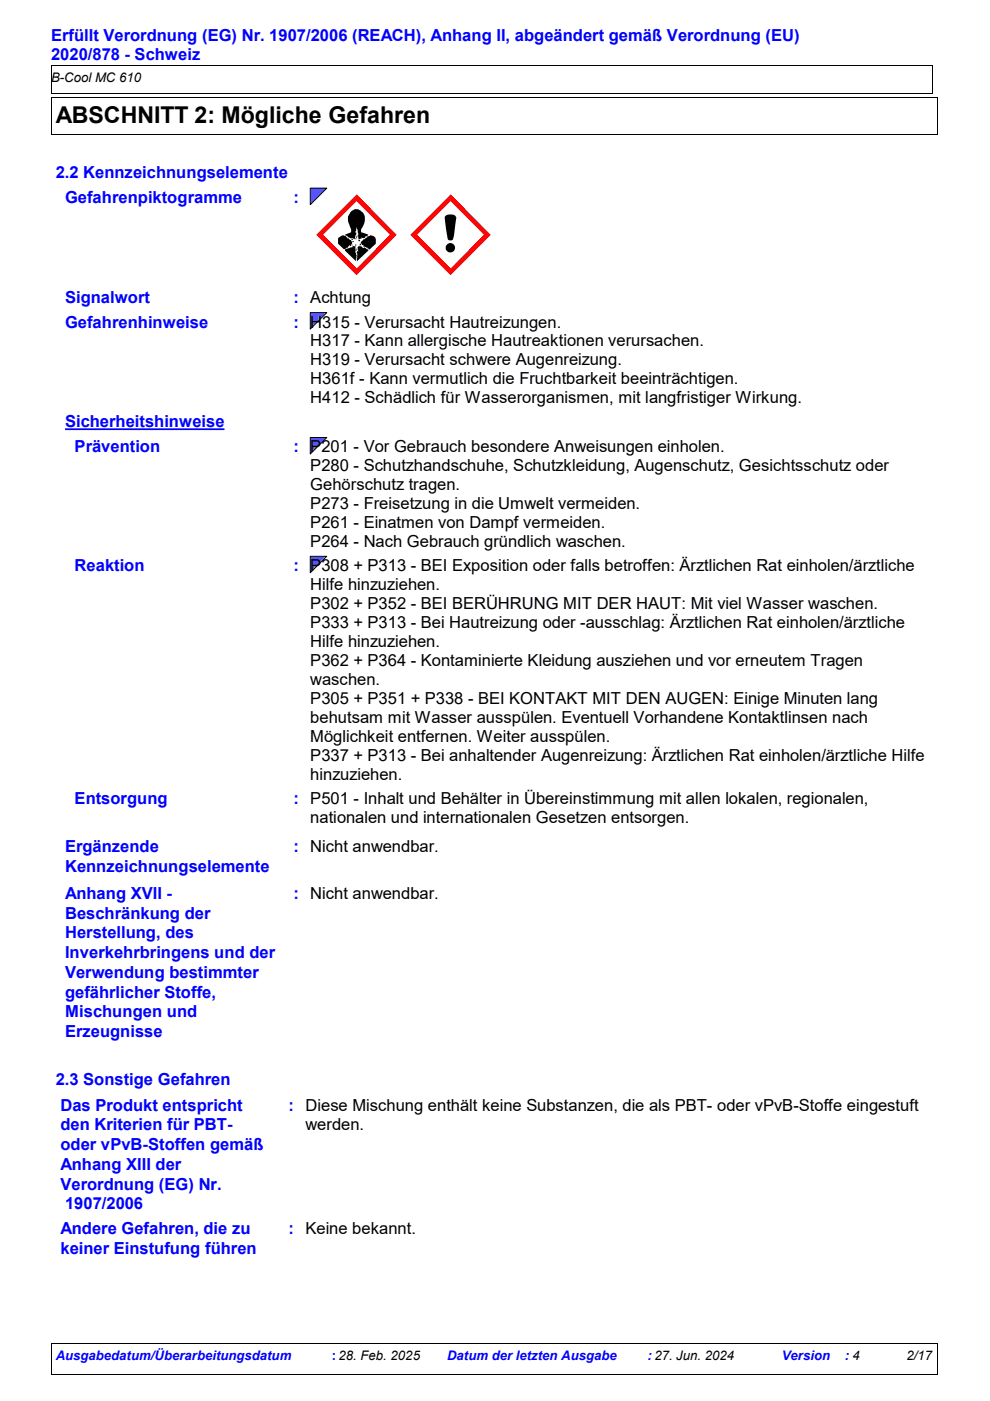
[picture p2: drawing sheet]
<svg xmlns="http://www.w3.org/2000/svg" width="210mm" height="297mm" viewBox="0 0 210 297" stroke-linecap="round" stroke-linejoin="round" font-family="sans-serif">
<defs><g id="words">
<text font-size="4.9" x="11.8" y="26.1">ABSCHNITT 2: Mögliche Gefahren</text>
<g font-size="3.5" fill="#00f">
<text x="10.8" y="8.6">Erfüllt Verordnung (EG) Nr. 1907/2006 (REACH), Anhang II, abgeändert gemäß Verordnung (EU)</text>
<text x="10.8" y="12.8">2020/878 - Schweiz</text>
<text x="11.8" y="37.8">2.2 Kennzeichnungselemente</text>
<text x="13.8" y="43.1">Gefahrenpiktogramme</text>
<text x="62.2" y="43.1">:</text>
<text x="13.8" y="64.1">Signalwort</text>
<text x="62.2" y="64.1">: Achtung</text>
<text x="13.8" y="69.4">Gefahrenhinweise</text>
<text x="62.2" y="69.4">:</text>
<text x="13.8" y="90.6">Sicherheitshinweise</text>
<text x="15.8" y="95.9">Prävention</text>
<text x="62.2" y="95.9">:</text>
<text x="15.8" y="121.1">Reaktion</text>
<text x="62.2" y="121.1">:</text>
<text x="15.8" y="170.4">Entsorgung</text>
<text x="62.2" y="170.4">: P501 - Inhalt und Behälter in Übereinstimmung mit allen lokalen, regionalen,</text>
<text x="13.8" y="180.6">Ergänzende</text>
<text x="13.8" y="184.8">Kennzeichnungselemente</text>
<text x="62.2" y="180.6">: Nicht anwendbar.</text>
<text x="13.8" y="190.6">Anhang XVII -</text>
<text x="62.2" y="190.6">: Nicht anwendbar.</text>
<text x="13.8" y="194.8">Beschränkung der</text>
<text x="13.8" y="199">Herstellung, des</text>
<text x="13.8" y="203.1">Inverkehrbringens und der</text>
<text x="13.8" y="207.3">Verwendung bestimmter</text>
<text x="13.8" y="211.5">gefährlicher Stoffe,</text>
<text x="13.8" y="215.7">Mischungen und</text>
<text x="13.8" y="219.9">Erzeugnisse</text>
<text x="11.8" y="230.1">2.3 Sonstige Gefahren</text>
<text x="12.8" y="235.5">Das Produkt entspricht</text>
<text x="12.8" y="239.7">den Kriterien für PBT-</text>
<text x="61.2" y="235.5">: Diese Mischung enthält keine Substanzen, die als PBT- oder vPvB-Stoffe eingestuft</text>
<text x="12.8" y="243.9">oder vPvB-Stoffen gemäß</text>
<text x="12.8" y="248">Anhang XIII der</text>
<text x="12.8" y="252.2">Verordnung (EG) Nr.</text>
<text x="13.8" y="256.4">1907/2006</text>
<text x="12.8" y="261.7">Andere Gefahren, die zu</text>
<text x="61.2" y="261.7">: Keine bekannt.</text>
<text x="12.8" y="265.9">keiner Einstufung führen</text>
</g>
<g font-size="3.5">
<text x="65.8" y="69.4">H315 - Verursacht Hautreizungen.</text>
<text x="65.8" y="73.5">H317 - Kann allergische Hautreaktionen verursachen.</text>
<text x="65.8" y="77.5">H319 - Verursacht schwere Augenreizung.</text>
<text x="65.8" y="81.5">H361f - Kann vermutlich die Fruchtbarkeit beeinträchtigen.</text>
<text x="65.8" y="85.5">H412 - Schädlich für Wasserorganismen, mit langfristiger Wirkung.</text>
<text x="65.8" y="95.9">P201 - Vor Gebrauch besondere Anweisungen einholen.</text>
<text x="65.8" y="99.9">P280 - Schutzhandschuhe, Schutzkleidung, Augenschutz, Gesichtsschutz oder</text>
<text x="65.8" y="104">Gehörschutz tragen.</text>
<text x="65.8" y="108">P273 - Freisetzung in die Umwelt vermeiden.</text>
<text x="65.8" y="112">P261 - Einatmen von Dampf vermeiden.</text>
<text x="65.8" y="116">P264 - Nach Gebrauch gründlich waschen.</text>
<text x="65.8" y="121.1">P308 + P313 - BEI Exposition oder falls betroffen: Ärztlichen Rat einholen/ärztliche</text>
<text x="65.8" y="125.2">Hilfe hinzuziehen.</text>
<text x="65.8" y="129.2">P302 + P352 - BEI BERÜHRUNG MIT DER HAUT: Mit viel Wasser waschen.</text>
<text x="65.8" y="133.2">P333 + P313 - Bei Hautreizung oder -ausschlag: Ärztlichen Rat einholen/ärztliche</text>
<text x="65.8" y="137.2">Hilfe hinzuziehen.</text>
<text x="65.8" y="141.2">P362 + P364 - Kontaminierte Kleidung ausziehen und vor erneutem Tragen</text>
<text x="65.8" y="145.3">waschen.</text>
<text x="65.8" y="149.3">P305 + P351 + P338 - BEI KONTAKT MIT DEN AUGEN: Einige Minuten lang</text>
<text x="65.8" y="153.3">behutsam mit Wasser ausspülen. Eventuell Vorhandene Kontaktlinsen nach</text>
<text x="65.8" y="157.3">Möglichkeit entfernen. Weiter ausspülen.</text>
<text x="65.8" y="161.3">P337 + P313 - Bei anhaltender Augenreizung: Ärztlichen Rat einholen/ärztliche Hilfe</text>
<text x="65.8" y="165.4">hinzuziehen.</text>
<text x="65.8" y="174.4">nationalen und internationalen Gesetzen entsorgen.</text>
<text x="64.8" y="239.5">werden.</text>
</g>
<g font-size="2.8">
<text x="10.8" y="17.4">B-Cool MC 610</text>
<text x="192.2" y="288.4">2/17</text>
</g>
<g font-size="2.8" fill="#00f">
<text x="11.8" y="288.4">Ausgabedatum/Überarbeitungsdatum</text>
<text x="70.3" y="288.4">: 28. Feb. 2025</text>
<text x="94.8" y="288.4">Datum der letzten Ausgabe</text>
<text x="137.3" y="288.4">: 27. Jun. 2024</text>
<text x="165.7" y="288.4">Version</text>
<text x="179.1" y="288.4">: 4</text>
</g>
</g></defs>
<path d="M10.8 13.9h186.9v5.9h-186.9M10.9 13.8v6M10.8 20.7h187.9M10.8 28.5h187.9M10.9 20.6v7.9M198.7 20.6v7.9" fill="none" stroke="#000" stroke-width=".21"/>
<g fill="#000">
<path d="M10.7 13.8h.2v.2h-.2zM10.7 19.8h.3v.1h-.3zM10.7 13.8h.3v.1h-.3zM10.7 19.7h.2v.2h-.2zM197.6 13.8h.2v.2h-.2zM197.6 13.8h.2v.1h-.2zM197.6 19.8h.2v.1h-.2zM197.6 19.7h.2v.2h-.2zM10.7 20.6h.2v.2h-.2zM10.7 28.4h.3v.2h-.3zM10.7 20.6h.3v.1h-.3zM10.7 28.4h.2v.2h-.2z"/>
<path d="M198.6 20.6h.2v.2h-.2zM198.6 20.6h.2v.1h-.2zM198.6 28.4h.2v.2h-.2z"/>
</g>
<path d="M75.6 41.3l8.4 8.5-8.4 8.5-8.4-8.5z" fill-rule="evenodd" fill="#fff"/>
<path d="M75.6 41.2l-8.5 8.6 8.5 8.5 8.5-8.5zM75.6 42.6l7.1 7.2-7.1 7.1-7.1-7.1z" fill-rule="evenodd" fill="#f00"/>
<g fill="#000">
<path d="M74.6 51.9l.2 .1-.2 .1z" fill-rule="evenodd"/>
<path d="M74.5 50.6h.3v.3h-.3z" fill-rule="evenodd"/>
<path d="M74.6 51.1l.3 .1-.2 .1z" fill-rule="evenodd"/>
<path d="M74.8 51.1h.2v.2h-.2z" fill-rule="evenodd"/>
<path d="M74.6 44.7l-.3 .3-.5 1v1l.6 1.6v.6l-1.2 .6 .3 .2a1.16 1.16 0 0 0 1.2 .5l.4 .2 .2-.2v-.5l.3-.3v-.4h-.3l.2-.4 .1-.7 .3 .8-.1 .2 .2 .6-.2 .1 .2 .8 .6-.1v-.2l.7 .1 .2-.4h.3l.3-.3-1.5-.6v-.6l.4-.7 .3-.9v-1.2a2.03 2.03 0 0 0-2.1-1.4zM76 52.2l-.2 .3 .2 .8-.1 .1v-.2h-.2l-.1 .3 .2 .6-.1 .1v1.2l2.4-2.3v-.2l-.8-.4-.2 .1-.6-.4-.1 .1zM71.8 50.4l-.1 .2v1.1l1.2 1.1 .8-.3 .1-.3h.2v-.2l.4 .2v-.4h.3v-.5l-.3-.4-.8-.4a.7 .7 0 0 0-.7-.5l-.1-.1-.5 .1zM77 50.8v.2l-.5 .3v.4h.2v.3h.4l-.1 .3h.5l.8 .6 1.4-1.2-.1-1.3-.6-.4-.4-.1-.7 .2-.1 .3-.4 .1v.2zM73.2 52.8v.3l2.3 2.3-.1-.5 .2-.2v-.6l-.1-.5-.2-.1 .2-.3-.2-.5 .1-.4-.6-.1v.2z" fill-rule="evenodd"/>
<path d="M75.3 51.8h.2v.3h-.2z" fill-rule="evenodd"/>
<path d="M75.3 50.5l.3 .1-.2 .1z" fill-rule="evenodd"/>
<path d="M75.5 50.3h.2l-.1 .2z" fill-rule="evenodd"/>
<path d="M75.6 52.7l.1 .1z" fill-rule="evenodd"/>
<path d="M75.6 50l.2 .1-.1 .2z" fill-rule="evenodd"/>
<path d="M75.6 52.9h.1v.2h-.1z" fill-rule="evenodd"/>
<path d="M76 50.8l.1 .1-.1 .2z" fill-rule="evenodd"/>
<path d="M76.1 50.9h.2v.2h-.2z" fill-rule="evenodd"/>
<path d="M76.2 51.9l.2 .1z" fill-rule="evenodd"/>
<path d="M76.3 51.7h.2v.2h-.2z" fill-rule="evenodd"/>
</g>
<path d="M95.5 41.3l8.5 8.5-8.5 8.5-8.4-8.5z" fill-rule="evenodd" fill="#fff"/>
<path d="M95.5 41.2l-8.5 8.6 8.5 8.5 8.5-8.5zM95.5 42.6l7.1 7.2-7.1 7.1-7.1-7.1z" fill-rule="evenodd" fill="#f00"/>
<g fill="#000">
<path d="M94.5 45.7l.7-.2h.7l.4 .1 .4 .5-.7 4.6a.6 .6 0 0 1-.5 .3 .6 .6 0 0 1-.5-.4l-.7-4.4z" fill-rule="evenodd"/>
<circle cx="95.5" cy="52.5" r="1"/>
</g>
<path d="M65.8 39.9h3.5l-3.5 3.5z" fill="#00c8ff" stroke="#000" stroke-width=".21"/>
<path d="M13.8 91h33.8" fill="none" stroke="#00f" stroke-width=".37"/>
<g fill="#00c8ff" stroke="#000" stroke-width=".21">
<path d="M65.8 66.3h3.5l-3.5 3.5z"/>
<path d="M65.8 92.8h3.5l-3.5 3.5z"/>
<path d="M65.8 117.9h3.5l-3.5 3.5z"/>
</g>
<path d="M10.8 284.9h187.9M10.8 291.3h187.9M10.9 284.9v6.5M198.7 284.9v6.5" fill="none" stroke="#000" stroke-width=".21"/>
<path d="M10.7 284.8h.2v.2h-.2zM10.7 291.3h.3v.1h-.3zM10.7 284.8h.3v.2h-.3zM10.7 291.2h.2v.2h-.2zM198.6 284.8h.2v.2h-.2zM198.6 291.3h.2v.1h-.2zM198.6 291.2h.2v.2h-.2z" fill="#000"/>
<use href="#words"/>
</svg>
